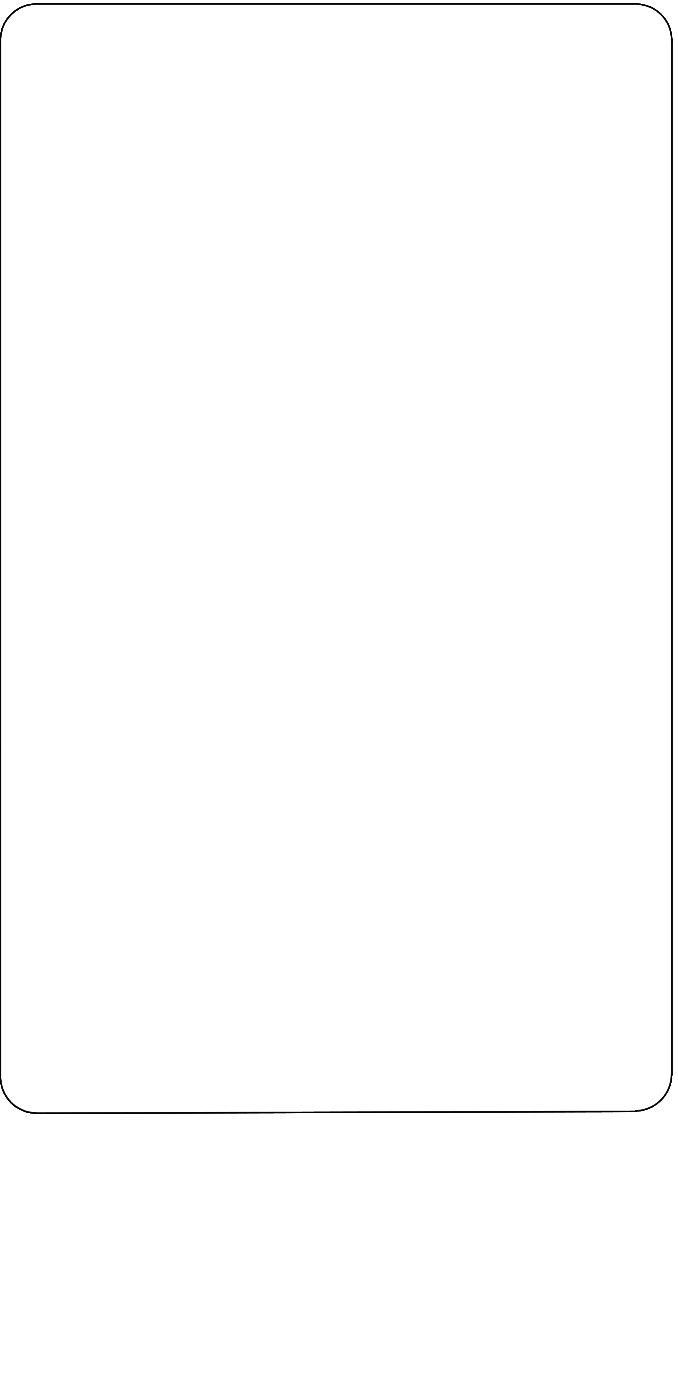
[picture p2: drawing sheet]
<svg xmlns="http://www.w3.org/2000/svg" width="94mm" height="195mm" viewBox="0 0 94 195" stroke-linecap="round" stroke-linejoin="round" font-family="sans-serif">
<path d="M1.5 2a5 5 0 0 1 3.6-1.5h83.2a5 5 0 0 1 5 5v144a5.1 5.1 0 0 1-5 5l.1 .1-83.3 .3a5 5 0 0 1-5-5.1l-.1-144.2a5 5 0 0 1 1.5-3.6z" fill="none" stroke="#000" stroke-width=".14"/>
<path d="M.1 149.8a5 5 0 0 0 5 5M88.3 154.6l-83.2 .2M93.3 149.5a5 5 0 0 1-5 5M93.3 149.5v-143.9a5 5 0 0 0-5-5h-83.2a5 5 0 0 0-5 5v144.1" fill="none" stroke="#5a5a5a" stroke-width=".14"/>
</svg>
